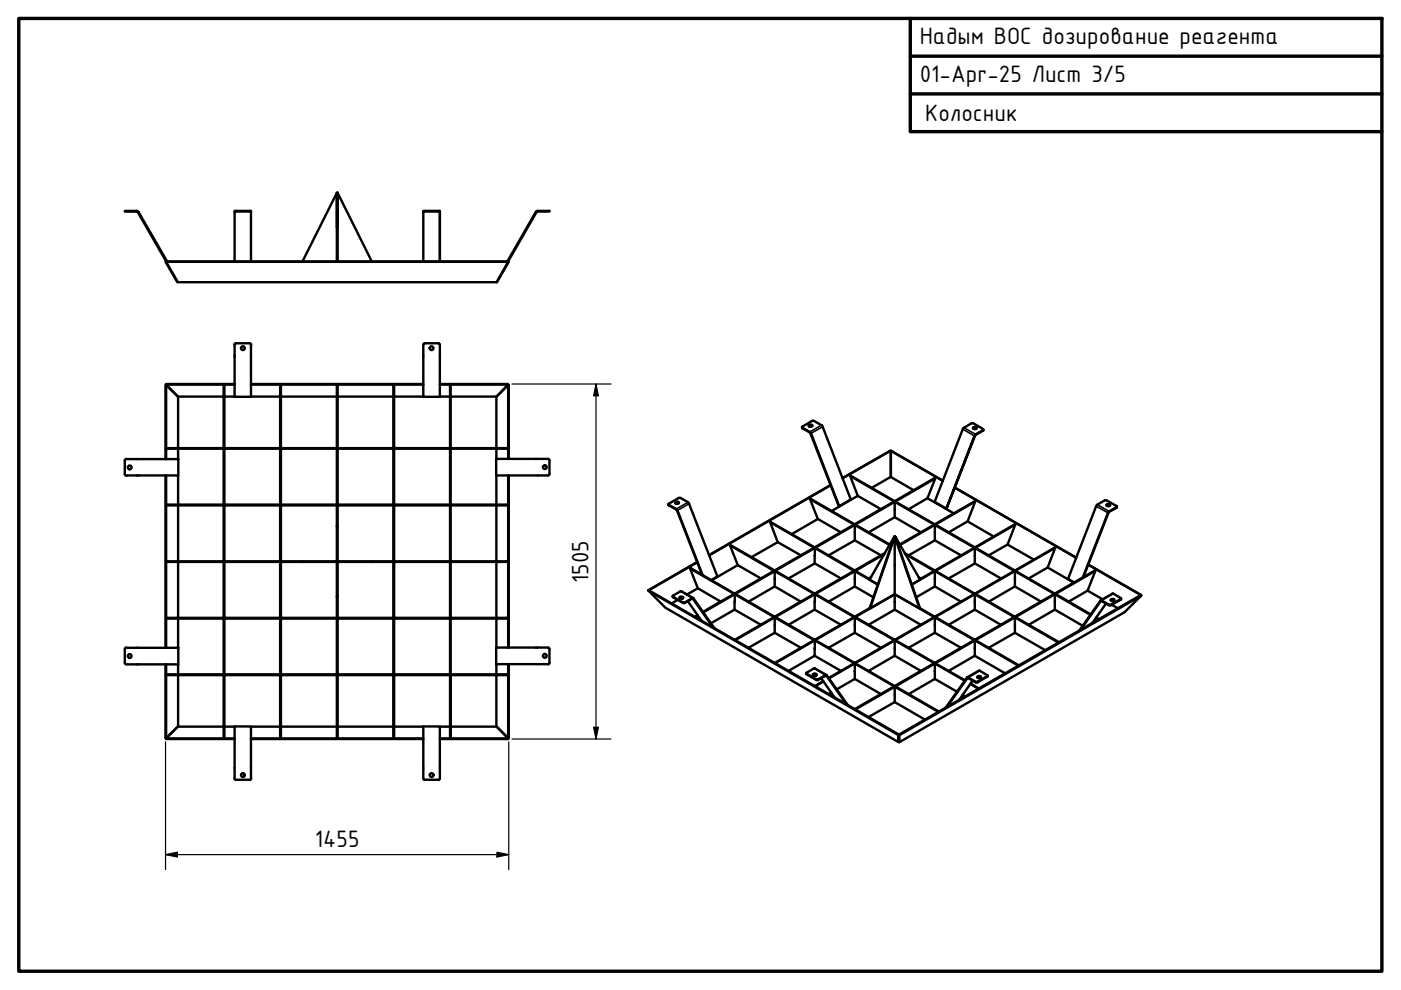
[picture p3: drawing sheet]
<svg xmlns="http://www.w3.org/2000/svg" width="297mm" height="210mm" viewBox="0 0 297 210" stroke-linecap="round" stroke-linejoin="round" font-family="sans-serif">
<defs><g id="words">
<g font-size="5.4">
<text x="195" y="9.4">Надым ВОС дозирование реагента</text>
<text x="195" y="17.4">01-Apr-25 Лист 3/5</text>
<text x="196.1" y="25.6">Колосник</text>
<text x="124.8" y="123.6" transform="rotate(-90 124.8 123.6)">1505</text>
<text x="66.8" y="179.6">1455</text>
</g>
</g></defs>
<!-- layer: Visible (ISO) -->
<g fill="none" stroke="#000" stroke-width=".51">
<path d="M29 44.9l.2 .1M29 44.8h-2.5v-.1h2.5l.3 .2 6.1 10.5M29.2 45l6 10.4M35.2 55.4l72.5 .1-2.4 4.3h-67.6zM35.2 55.4l-.1 .1 2.6 4.3M35.2 55.5h72.5M49.7 44.7h3.5v.1h-3.5zM49.7 44.8v10.6M53.2 44.8v10.6M71.4 48.3v-7.3l-7.3 14.4M71.4 55.4v-14.6h.2v14.6M71.6 48.3v-7.3l7.2 14.4"/>
<path d="M89.7 44.7h3.6v.1h-3.6zM89.7 44.8v10.6M93.3 44.7v10.7v-10.6M113.7 45l-6 10.4 .2 .1-2.6 4.3M114 44.7l-.4 .2-6 10.5M114 44.9l-.2 .1M114 44.7h2.5v.1h-2.5M49.7 73.1v11h3.5v-11M52.9 72.8h-2.9l-.3 .3M52.9 72.8l.4 .3M89.7 73.1v11h3.6v-11M92.9 72.8l.4 .3"/>
<path d="M93 72.8h-2.9l-.4 .3M26.8 97.3l-.3 .3v2.9M26.8 97.3h11v3.5h-11M35.2 81.5h14.5M35.2 81.6v15.7M35.4 95h72.1v.1h-72.1zM37.8 95v-10.9l-2.7-2.5v15.7M37.8 95.1v2.2M47.4 95v-13.2h.2v13.2M47.4 95h.1M47.6 84.1h2.1M49.7 81.4h-14.5l2.5 2.7h9.7"/>
<path d="M53.2 84.1h6.2M53.2 81.4h36.5M53.2 81.5h36.5M59.4 95v-13.2h.2v13.2M59.4 95h.1M59.6 84.1h11.8M71.4 95v-13.2h.2v13.2M71.4 95h.1M71.6 84.1h11.8M83.4 95v-13.2h.2v13.2M83.4 95h.1M83.6 84.1h6.1"/>
<path d="M93.3 81.4h14.4l-2.4 2.7h-9.8M93.3 84.1h2.1M93.3 81.5h14.4M95.4 95v-13.2h.1v13.2M95.4 95h.1M105.2 95v-10.9l2.7-2.5v15.7M105.2 95.1v2.2M107.7 81.6v15.7M116.5 97.6v2.9l-.2 .3h-11.1M116.5 97.6l-.3-.3h-11v3.5M170.1 90.6v.2l1.7 1 6.1 15.5M170.1 90.4l2.1-1.2h.4l1.6 1 .2 .3 6 15.4-2.5 1.4-5.9-15.4-.3-.3-1.6-.9z"/>
<path d="M171.5 90.3l.3-.2 .5 .2M171.5 90.1l.3-.1a.29 .29 0 0 1 .4 .1 .29 .29 0 0 1 0 .3 .29 .29 0 0 1-.4 .1l-.3-.1zM188.8 95.6l-10.2 5.8M188.9 95.6l11 6.4M189 95.6l-.1 5.5 4.8 2.8M206.3 90.8l.3-.2 .5 .2M206.3 90.7a.38 .38 0 0 1 .4-.2 .38 .38 0 0 1 .3 .4h-.6zM208.5 91.1v.2l-1.8 1-6.1 15.5 6-15.4 .2-.3 1.7-1-2.3-1.4-1.9 1-.2 .3-5.9 15.4 2.4 1.4M26.5 100.5l.3 .4M35.1 100.8v36.5M35.2 100.8v36.5M35.4 107h72.1v.2h-72.1z"/>
<path d="M35.4 119h36v.1h-36zM37.8 100.8v6.2M37.8 107.2v11.8M37.8 119.1v11.9M47.4 119v-11.8h.2v11.8M47.4 107v-11.9h.2v11.9M47.4 119.1v11.9M47.6 119.1v11.9M59.4 119v-11.8h.2v11.8M59.4 107v-11.9h.2v11.9M59.4 119.1v11.9M59.6 119.1v11.9"/>
<path d="M64.1 119v.1M71.4 107v-11.9h.2v11.9M71.4 119l.2 .1zM71.4 111.6h.2M71.6 119v.1zM71.6 119.1v11.9M71.6 119.1h7.4M79 119.1h28.5v-.1h-35.9v-11.8h-.2v23.8M79 119v.1M83.4 119v-11.8h.2v11.8M83.4 107v-11.9h.2v11.9M95.4 119v-11.8h.1v11.8"/>
<path d="M95.4 107v-11.9h.1v11.9M105.2 100.8v6.2M105.2 107.2v11.8M105.2 119.1v11.9M107.7 100.8v36.5M107.9 100.8v36.5M141.7 106.9l.1 .3 1.8 1.1 5.2 13.5M143.2 106.7l.3-.2 .4 .2M143.2 106.5a.39 .39 0 0 1 .4-.2 .39 .39 0 0 1 .3 .4l-.6 .1zM147.8 119.2l-10.3 6M154.8 115.6l9.5 5.4h-.2zM154.8 115.6l1.6 4.2"/>
<path d="M156.4 119.8l-5.5 3.2M156.4 119.8l4.9 2.9M163.3 110.7l1.6 4.2M164.9 114.9l-5.6 3.2M164.9 114.9l4.9 2.8M171.7 105.8h.2l9.3 5.4zM171.7 105.8l1.7 4.2M172.7 116l-9.4-5.3 9.4 5.4M172.7 119.4l5.6 3.3M172.8 117.8l-.1 1.7-5.5 3.2M172.8 116.2l8.3 4.8h.1l-8.4-4.9-.1 1.8M173.4 110l-5.5 3.3"/>
<path d="M173.4 110l4.9 2.9M176.1 102.8l-25.8 14.9M176.1 102.9l-25.7 14.8M178.6 101.4l10.2-5.8v5.5l-4 2.3M180.3 100.9l9.4 5.4zM180.3 100.9l1.6 4.2M181.2 112.9v1.7M181.2 113l.1-1.8 7.3 4.3M181.2 114.6l-5.5 3.1M181.2 111.3l7.4 4.2M181.2 114.6l5.6 3.1M181.9 105.1l-5.6 3.2"/>
<path d="M181.9 105.1l4.9 2.9M187.5 117.5l-31.6 18.2M187.6 117.3l-31.8 18.4M189.6 113.9l.1 .1M189.6 113.9l-5.2 15M189.6 113.8l.2-.1zM189.6 106.3v.1M189.6 113.8l-5.2 9M189.7 114h.1M189.7 114l-5.2 14.9M189.7 108v1.7M189.7 106.4l8.5 4.8-8.4-4.8h-.1v1.6"/>
<path d="M189.7 114v5.9M189.7 119.8v6.2M189.7 109.7l-5.6 3.2M189.7 109.7l5.5 3.2M189.7 113.8l5.2 15.1M189.8 113.7l5.2 15.2M189.8 113.8h.1M189.9 113.8l-.1 .1M189.9 113.8l5.1 9M190.8 115.5l15.9-9.2 .1 .1-16 9.1M191.8 117.3l6.4 3.7h-.1l-6.2-3.5M196.6 105.6l5.6 3.3"/>
<path d="M196.6 105.6l-3.9 2.4M198.2 112.9v1.7M198.2 113l.1-1.8 8.4 4.8M198.2 111.3l8.5 4.8M198.2 114.6l-5.5 3.1M198.2 114.6l5.6 3.1M198.3 101.4l-1.7 4.2M202.4 103.4l25.8 14.9M205.1 110.5l5.6 3.3M205.1 110.5l-4 2.4M206.7 117.8v1.7l-5.6 3.2M206.7 116.2l8.5 4.8h-.1z"/>
<path d="M206.7 116.2v1.7M206.7 119.4l5.5 3.3M206.8 106.4l-1.7 4.1M213.6 115.5l5.6 3.1M213.6 115.5l-4 2.2M215.3 111.2l-1.7 4.3M223.7 116.1l-1.6 4.2M230.7 119.7l11.2 6.4-.3 .2M230.7 119.7l11.1 6.4M234.6 107.1a.37 .37 0 0 1 .4-.3 .37 .37 0 0 1 .3 .4l-.5 .1zM234.6 107.2l.3-.2 .5 .2M236.8 107.4l-.1 .3-1.7 .9-5.3 13.8"/>
<path d="M26.5 137.6v2.9l.3 .4M26.8 137.3l-.3 .3M26.8 137.3h11v3.6h-11M35.4 131h72.1v.2h-72.1zM37.8 131.2v6.1M71.4 126.5h.2M83.4 131v-11.9h.2v11.9M95.4 131v-11.9h.1v11.9M105.2 131.2v6.1M116.5 137.6v2.9l-.2 .3h-11.1M116.5 137.6l-.3-.3h-11v3.5M137.5 125.2h.1"/>
<path d="M137.5 125.2l53 30.6M137.6 125.2l-.1 .1 3.6 3.5 49.4 28.5M137.6 125.2l52.9 30.5M142.6 126.4l.1 .2 2.2 1.3 2-1 4.3 6.1M143.7 127.2l-1.3 .7M144.1 126.8l.3-.2 .4 .2M144.1 126.6l.3-.1a.29 .29 0 0 1 .4 0 .29 .29 0 0 1 0 .4 .29 .29 0 0 1-.4 0l-.3-.1zM144.7 126.6l-.5 .3M145.8 127.5l2.9 4.1M146.3 120.5h.1l9.3 5.4zM146.3 120.5l1.7 4.2M147 126.8l-2.6-1.5-1.8 1.1 2.3 1.4 2-1 4.6 6.4"/>
<path d="M147.9 130.4l-.6 .4M148 124.7l-2.3 1.3M148 130.5l-.6 .3M148 124.7l4.8 2.9M149 121.9l-5.4-13.7-.1-.2-1.8-1.1 2.2-1.3h.4l1.8 1.1 6 15.5-1.3 .8M149.1 129.7l49.1-28.3h.1l-49.2 28.5M155.7 129.3l-5 2.8M155.7 129.3l5.6 3.2M155.8 127.6l-.1 1.7M155.8 126l8.5 4.8-8.4-4.9-.2 1.7M164.3 132.5v1.7M164.3 122.7v1.6"/>
<path d="M164.3 121.1l8.4 4.8-8.3-4.9-.1 .1v1.7M164.3 130.9l8.3 4.8h.1l-8.3-4.9-.1 .1v1.7M164.3 134.2l-5.6 3.1M164.3 124.3l-5.6 3.3M164.3 124.3l5.5 3.3M164.3 134.2l5.5 3.1M172.7 139l-5.5 3.3M172.7 129.3l-5.5 3.2M172.7 129.3l5.6 3.2M172.7 139l5.6 3.3M172.8 137.4l-.1 1.6M172.8 127.6l-.1 1.7"/>
<path d="M172.8 126l8.4 4.8-8.4-4.9-.1 1.7M172.8 135.8l8.4 4.8h-.1M172.8 135.8l-.1 1.7M172.8 135.8l8.3 4.8M181.2 132.5v1.7M181.2 122.7v1.6M181.2 122.8l.1-1.8 3.1 1.8M181.2 130.9l.1-.1 8.4 4.9h-.1zM181.2 130.9v1.7M181.2 134.2l-5.5 3.1M181.2 124.3l-5.5 3.3M181.2 121.1l4.9 2.8-1.7-.9v-.2"/>
<path d="M181.2 124.3l4 2.3M181.2 134.2l5.6 3.1M184.4 128.9l.1 .1zM184.4 128.9l-20.1 11.7M184.7 122.4l-.6 .3M189.7 127.6v1.7M189.7 137.4v1.6M189.7 126l8.5 4.8-3.2-1.9M189.7 126v1.6M189.7 137.5v-1.7l.1-.1 8.4 4.9h-.1M189.7 129.3l-5.6 3.2M189.7 126l-25.3 14.6"/>
<path d="M189.7 139l-5.6 3.3M189.7 129.3l5.5 3.2M189.7 135.8l8.4 4.8M189.7 139l5.5 3.3M189.7 126l-5.2 3M189.7 126l5.2 3M193.3 123.9l22-12.7zM194.8 122.4l.4 .3M194.9 129l.1-.1zM198.2 122.7v1.6M198.2 132.5v1.7M198.2 130.9l8.4 4.8h.1l-8.4-4.9-.1 1.8"/>
<path d="M198.2 121.1l8.5 4.8zM198.2 121.1v1.7M198.2 124.3l-3.9 2.3M198.2 134.2l-5.5 3.1M198.2 134.2l5.6 3.1M198.2 124.3l5.6 3.3M206.7 127.6v1.7M206.7 137.4v1.6M206.7 137.5v-1.7l.1-.1 9.2 5.4M206.7 126l8.5 4.8-8.4-4.9-.1 .1v1.6M206.7 129.3l-5.6 3.2M206.7 139l-5.6 3.3"/>
<path d="M206.7 135.8l9.2 5.4M206.7 139l6.4 3.8M206.7 129.3l5.5 3.2M215.2 122.7v1.6M215.2 132.5v1.7M215.2 132.6l.1-1.8 9.2 5.4M215.2 121.1l8.4 4.8-8.3-4.9-.1 1.8M215.2 124.3l-5.6 3.3M215.2 134.2l-5.6 3.1M215.2 130.9l9.2 5.3M215.2 134.2l6.4 3.7M215.2 124.3l5.5 3.3"/>
<path d="M222.1 120.3l5.6 3.2M222.1 120.3l-4 2.4M223.6 127.6v1.7M223.6 127.6v-1.6l.2-.1 7.5 4.4M223.6 129.3l-5.5 3.2M223.6 126l7.6 4.4M223.6 129.3l6 3.4M229.6 122.4l5.3-13.7 .2-.3 1.7-1-2.3-1.3-1.8 .9-.3 .3-6 15.4 1.4 .8M230.6 125.2l1.6-4.2-50.8 29.4M230.6 125.2l3.2 1.9M230.6 125.2l-4 2.4M232.2 121h-.1l-50.9 29.3"/>
<path d="M232.4 131l.5 .3M232.4 131l.6 .3M233.3 127.3l2.6-1.5 1.8 1.1-2.3 1.4-2-1-4.5 6.4M234.5 128l-2.9 4.1M235.5 127.3l.3-.2 .5 .2M235.5 127.1a.36 .36 0 0 1 .4-.2 .36 .36 0 0 1 .3 .5h-.5zM235.8 128.2l1.2 .8M237.7 126.9v.2l-2.2 1.3h-.3l-1.8-1-4.2 6.1M242 126.3l-51.3 29.6M35.1 140.9v15.6l2.7-2.5v-10.9M35.2 156.6h14.5M35.2 140.9v15.6"/>
<path d="M35.4 143h72.1v.1h-72.1zM37.8 140.9v2.1M47.4 154.1h-9.7l-2.5 2.6h14.5M47.4 143.1h.2v13.3h-.2zM47.4 143v-11.8h.2v11.8M47.6 154.1h2.1M53.2 154.1h6.2M53.2 156.6h36.5M53.2 156.7h36.5M59.4 143.1h.2v13.3h-.2zM59.4 143v-11.8h.2v11.8M59.6 154.1h11.8"/>
<path d="M71.4 143.1h.2v13.3h-.2zM71.4 143v-11.8h.2v11.8M71.6 154.1h11.8M83.4 143.1h.2v13.3h-.2zM83.4 143v-11.8h.2v11.8M83.6 154.1h6.1M93.3 154.1h2.1M93.3 156.6h14.4M95.4 143.1h.1v13.3h-.1zM95.4 143v-11.8h.1v11.8M95.5 154.1h9.8l2.4 2.6h-14.4M105.2 140.8v2.2"/>
<path d="M107.7 140.8v15.7M107.9 140.8v15.7l-2.7-2.5v-10.9M170.9 142.8l.1 .2 2.1 1.2h.3l1.8-.9 4.3 6M172.3 143.1l.4-.2 .4 .2M172.3 143a.42 .42 0 0 1 .5-.2 .42 .42 0 0 1 .3 .4l-.5 .1zM174.1 143.8l2.9 4.1M174.5 144.4l-1.7 1.1M174.6 144.5l-1.8 1M175.3 143.1l-2.6-1.4-1.8 1 .1 .1 2.2 1.3 2-1 4.5 6.4M175.7 143.7l48-27.6-47.9 27.7M176.2 146.8l-.5 .4M181.1 140.6h.1"/>
<path d="M181.2 140.7l8.5 4.8-8.4-4.9-.1 3.3M181.2 143.9l-3.8 2.2M181.2 143.9l5.6 3.3M189.7 147.2v1.7M189.7 147.2v-1.6l.1-.1 9.3 5.4M189.7 148.9l-5.6 3.1M189.7 145.6l9.3 5.3M189.7 148.9l6.4 3.7M190.5 155.7v1.6zM190.6 155.8l.1 1.6zM190.6 155.8l51.3-29.6 .1 .1-3.6 3.5-47.7 27.6M198.1 140.6h.1"/>
<path d="M198.2 143.9l.1-3.3 6.3 3.6M198.2 143.9l-5.5 3.3M198.2 140.7l6.4 3.6M198.2 143.9l4.7 2.8M204.1 147.3l.5 .4M205.1 143.6l2.5-1.4 1.8 1-.1 .2-2.2 1.2-1.9-1-.2 .1-4.5 6.3M205.7 145l1.7 1M205.8 144.9l1.8 1.1M206.2 144.3l-2.9 4.1M207.2 143.6l.3-.2 .4 .2M207.3 143.4l.2-.1a.3 .3 0 0 1 .4 .1 .3 .3 0 0 1 0 .4 .3 .3 0 0 1-.4 0l-.3-.2zM209.4 143.2l-.1 .3-2.1 1.2h-.3l-1.8-.9-4.3 6"/>
<path d="M49.7 165.1l.3 .3M49.7 165v-11h3.5v11M50 165.3h2.9M53.3 165.1l-.4 .3M89.7 165v-11h3.6v11M89.7 165.1l.4 .3M90 165.3h3M93.3 165.1l-.4 .3"/>
<circle cx="51.5" cy="73.8" r=".4"/>
<circle cx="91.5" cy="73.8" r=".4"/>
<circle cx="27.5" cy="99.1" r=".4"/>
<circle cx="115.5" cy="99.1" r=".4"/>
<circle cx="27.5" cy="139.1" r=".4"/>
<circle cx="115.5" cy="139.1" r=".4"/>
<circle cx="51.5" cy="164.3" r=".4"/>
<circle cx="91.5" cy="164.3" r=".4"/>
</g>
<g fill="#000">
<circle cx="47.6" cy="95.1" r=".25"/>
<circle cx="59.6" cy="95.1" r=".25"/>
<circle cx="71.6" cy="95.1" r=".25"/>
<circle cx="83.6" cy="95.1" r=".25"/>
<circle cx="95.5" cy="95.1" r=".25"/>
<circle cx="47.4" cy="107" r=".25"/>
<circle cx="47.4" cy="119.1" r=".25"/>
<circle cx="47.6" cy="119.1" r=".25"/>
<circle cx="47.6" cy="107.2" r=".25"/>
<circle cx="47.6" cy="107" r=".25"/>
<circle cx="59.4" cy="119.1" r=".25"/>
<circle cx="59.4" cy="107" r=".25"/>
<circle cx="59.6" cy="107.2" r=".25"/>
<circle cx="59.6" cy="119.1" r=".25"/>
<circle cx="59.6" cy="107" r=".25"/>
<circle cx="71.4" cy="119.1" r=".25"/>
<circle cx="71.4" cy="119" r=".25"/>
<circle cx="71.4" cy="107" r=".25"/>
<circle cx="71.6" cy="107" r=".25"/>
<circle cx="71.6" cy="119.1" r=".25"/>
<circle cx="71.6" cy="119" r=".25"/>
<circle cx="71.6" cy="107.2" r=".25"/>
<circle cx="83.4" cy="107" r=".25"/>
<circle cx="83.4" cy="119.1" r=".25"/>
<circle cx="83.6" cy="107" r=".25"/>
<circle cx="83.6" cy="107.2" r=".25"/>
<circle cx="83.6" cy="119.1" r=".25"/>
<circle cx="95.4" cy="107" r=".25"/>
<circle cx="95.4" cy="119.1" r=".25"/>
<circle cx="95.5" cy="107" r=".25"/>
<circle cx="95.5" cy="107.2" r=".25"/>
<circle cx="95.5" cy="119.1" r=".25"/>
<circle cx="172.6" cy="116.1" r=".25"/>
<circle cx="181.1" cy="111.2" r=".25"/>
<circle cx="198.1" cy="111.2" r=".25"/>
<circle cx="47.4" cy="131" r=".25"/>
<circle cx="47.6" cy="131" r=".25"/>
<circle cx="47.6" cy="131.2" r=".25"/>
<circle cx="59.4" cy="131" r=".25"/>
<circle cx="59.6" cy="131" r=".25"/>
<circle cx="59.6" cy="131.2" r=".25"/>
<circle cx="71.4" cy="131" r=".25"/>
<circle cx="71.6" cy="131" r=".25"/>
<circle cx="71.6" cy="131.2" r=".25"/>
<circle cx="83.4" cy="131" r=".25"/>
<circle cx="83.6" cy="131" r=".25"/>
<circle cx="83.6" cy="131.2" r=".25"/>
<circle cx="95.4" cy="131" r=".25"/>
<circle cx="95.5" cy="131.2" r=".25"/>
<circle cx="95.5" cy="131" r=".25"/>
<circle cx="155.7" cy="125.9" r=".25"/>
<circle cx="164.1" cy="130.8" r=".25"/>
<circle cx="164.1" cy="121" r=".25"/>
<circle cx="172.6" cy="125.9" r=".25"/>
<circle cx="181.1" cy="121" r=".25"/>
<circle cx="189.6" cy="135.7" r=".25"/>
<circle cx="198.1" cy="130.8" r=".25"/>
<circle cx="206.6" cy="135.7" r=".25"/>
<circle cx="206.6" cy="125.9" r=".25"/>
<circle cx="215.1" cy="121" r=".25"/>
<circle cx="215.1" cy="130.8" r=".25"/>
<circle cx="223.5" cy="125.9" r=".25"/>
<circle cx="47.4" cy="143" r=".25"/>
<circle cx="47.6" cy="143" r=".25"/>
<circle cx="47.6" cy="143.1" r=".25"/>
<circle cx="59.4" cy="143" r=".25"/>
<circle cx="59.6" cy="143" r=".25"/>
<circle cx="59.6" cy="143.1" r=".25"/>
<circle cx="71.4" cy="143" r=".25"/>
<circle cx="71.6" cy="143.1" r=".25"/>
<circle cx="71.6" cy="143" r=".25"/>
<circle cx="83.4" cy="143" r=".25"/>
<circle cx="83.6" cy="143" r=".25"/>
<circle cx="83.6" cy="143.1" r=".25"/>
<circle cx="95.4" cy="143" r=".25"/>
<circle cx="95.5" cy="143.1" r=".25"/>
<circle cx="95.5" cy="143" r=".25"/>
<circle cx="189.6" cy="145.5" r=".25"/>
</g>
<!-- layer: Visible Narrow (ISO) -->
<g fill="none" stroke="#000" stroke-width=".34">
<path d="M170.1 90.7v.1M174.2 90.1l-2.5 1.5v.1M174.4 90.5l-2.6 1.4M204.1 91l2.6 1.4M204.4 90.7l2.4 1.4v.1M208.4 91.2v.1M141.8 107v.2M145.9 106.5l-2.5 1.4v.1M146.1 106.8l-2.5 1.5M232.4 107.3l2.6 1.5M232.7 107l2.4 1.4v.2M236.7 107.5v.2"/>
<path d="M142.7 126.5v.1M144.3 125.4l2.5 1.4v.1M144.8 127.7v.1M145.2 127.7v.1M147 126.8l-.1 .1M233.3 127.4h.2M235.1 128.2v.1M235.5 128.2v.1M236.1 125.9l-2.5 1.4v.1M237.6 127v.1M171 142.8v.2M172.6 141.7l2.4 1.4v.2"/>
<path d="M173.1 144v.2M173.5 144v.2M175.3 143.2h-.2M205 143.7h.2M206.8 144.5v.2M207.3 144.5v.2M207.7 142.2l-2.4 1.5v.1M209.3 143.4v.1"/>
</g>
<!-- layer: Border (ISO) -->
<path d="M4 3.9h289v202h-289zM193 11.9h100M193 3.9v16M293 19.9h-100v8h100" fill="none" stroke="#000" stroke-width=".72"/>
<!-- layer: Dimension (ISO) -->
<path d="M108.5 81.4h21M126.4 81.4l.5 2.5h-1zM126.4 81.4v75.3M35.1 157.3v27.1M107.9 157.3v27.1M108.5 156.7h21M125.9 154.2h1l-.5 2.5zM35.1 181.2l2.5-.5v1zM35.1 181.2h72.8M105.4 180.7l2.5 .5-2.5 .5z" fill="none" stroke="#000" stroke-width=".25"/>
<path d="M126.4 81.4l.5 2.5h-1zM125.9 154.2h1l-.5 2.5zM35.1 181.2l2.5-.5v1zM105.4 180.7l2.5 .5-2.5 .5z" fill="#000"/>
<use href="#words"/>
</svg>
